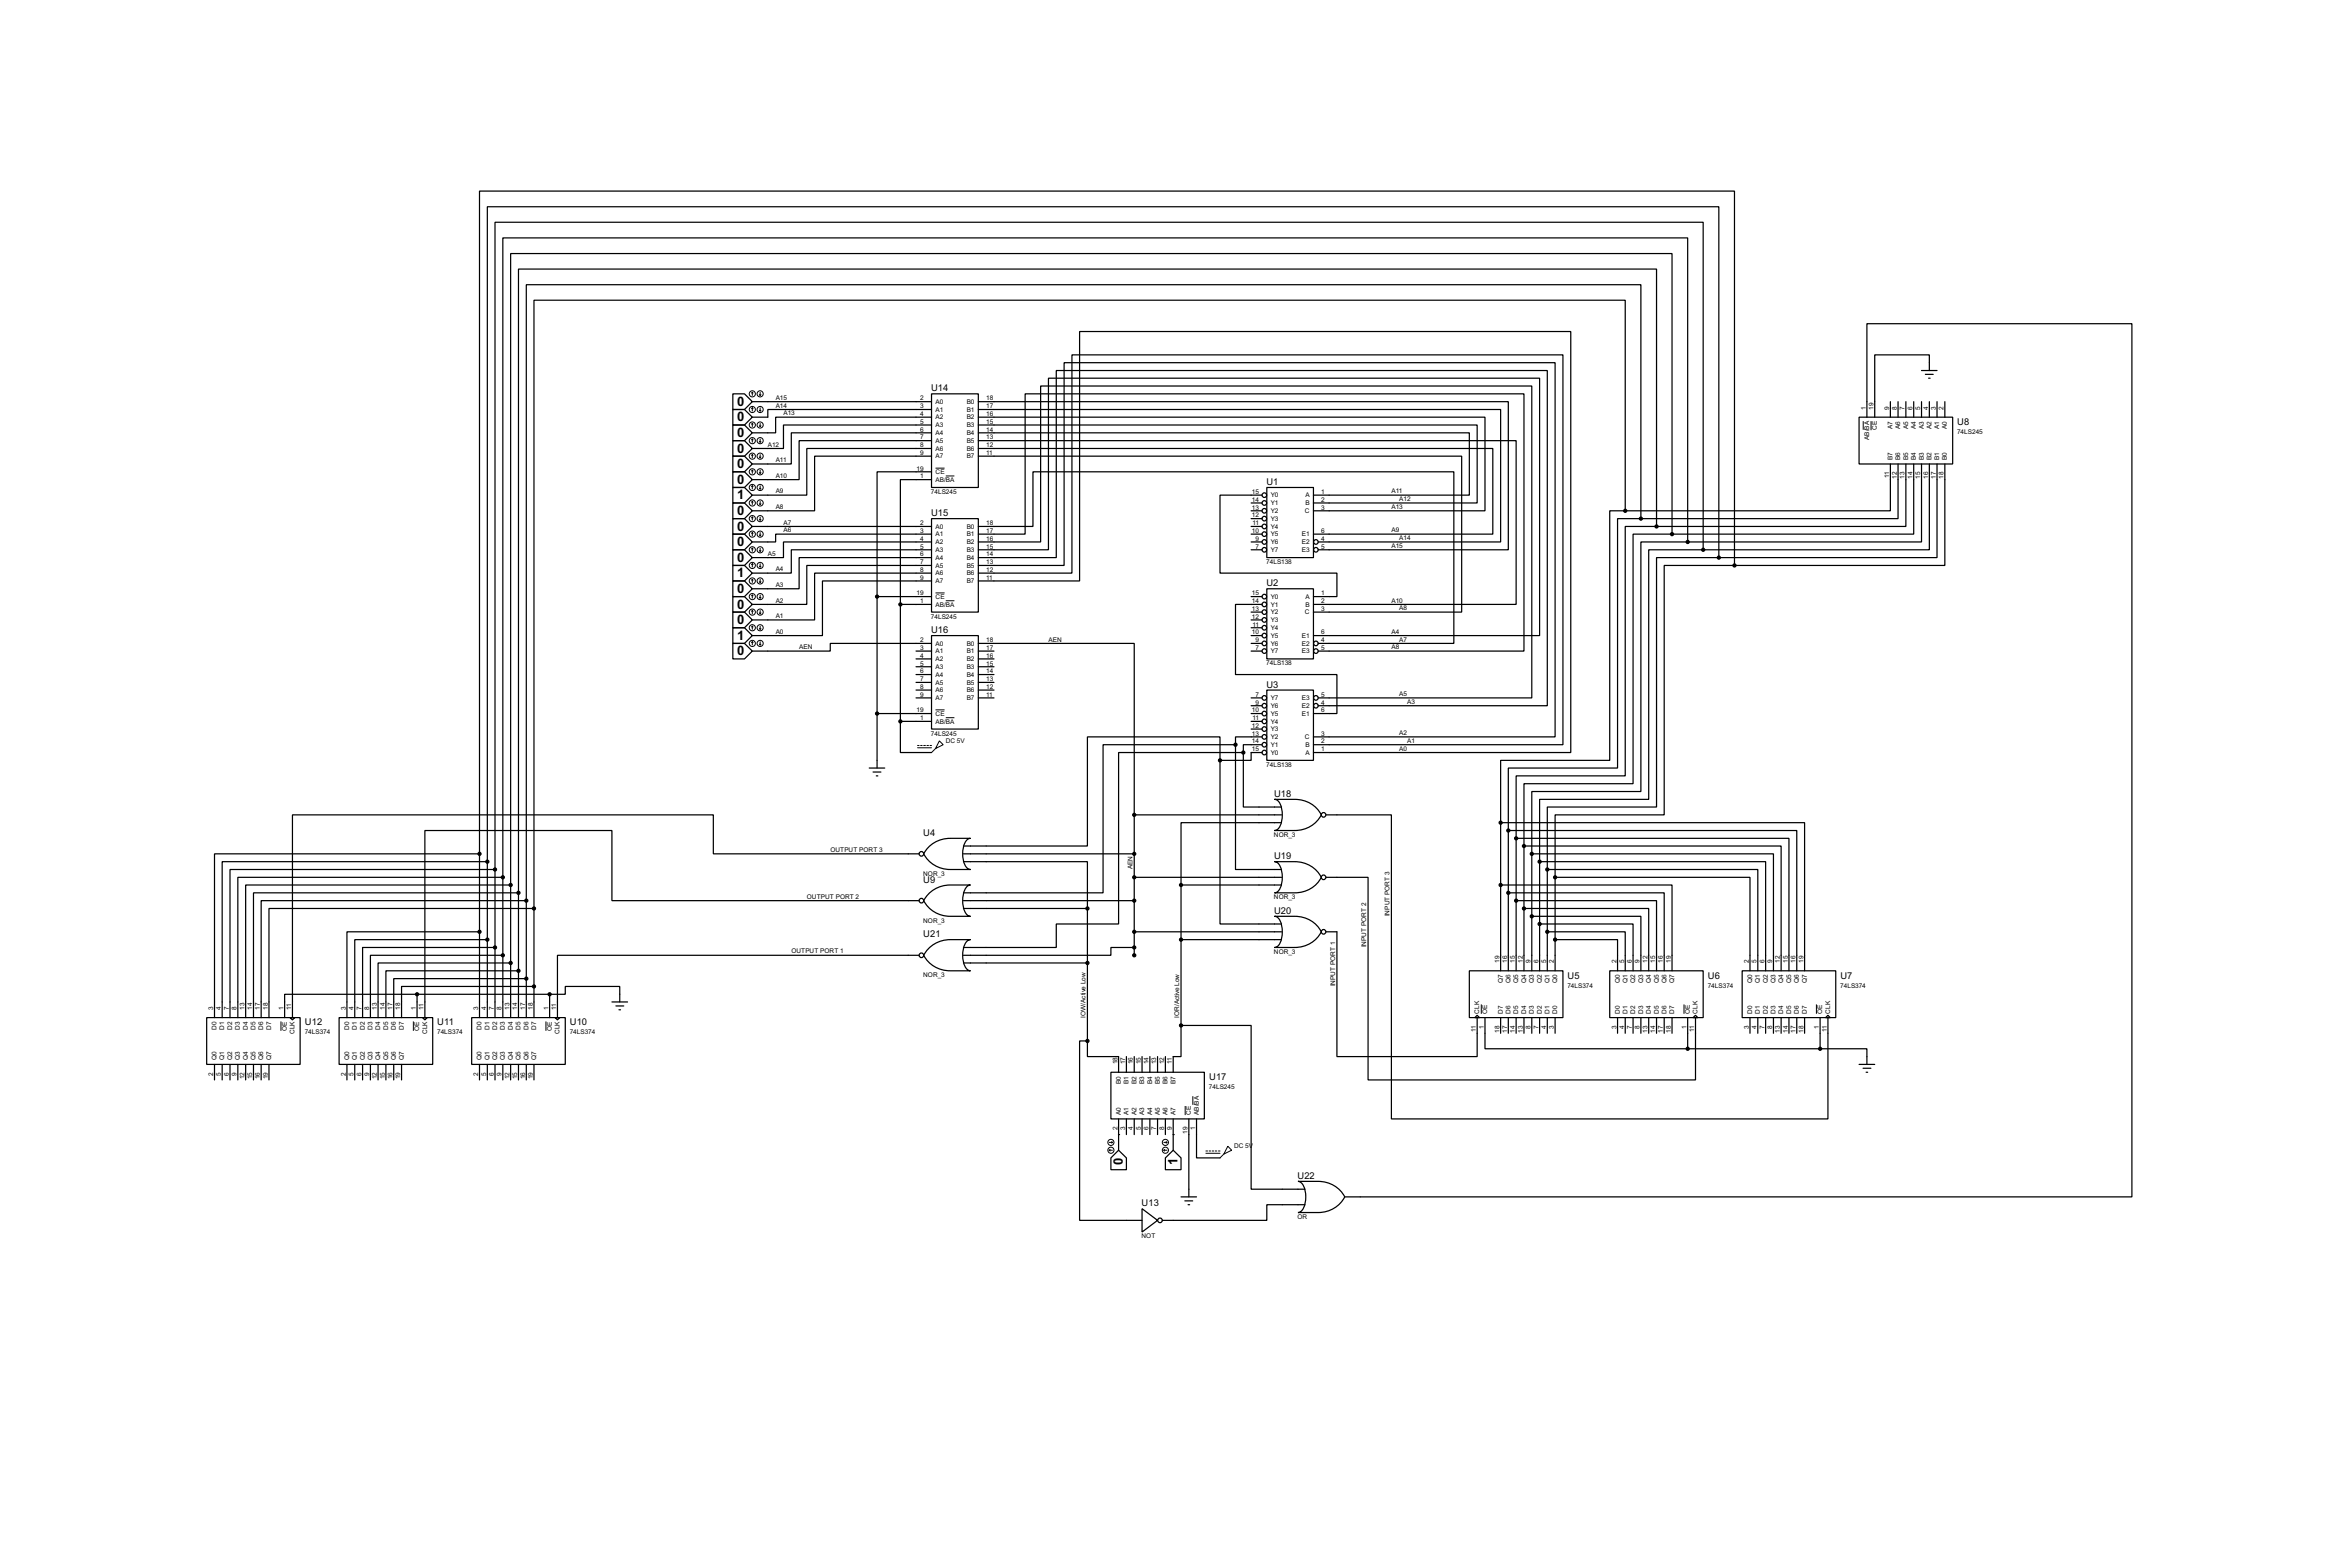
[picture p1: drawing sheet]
<svg xmlns="http://www.w3.org/2000/svg" width="764mm" height="510mm" viewBox="0 0 764 510" stroke-linecap="round" stroke-linejoin="round" font-family="sans-serif">
<defs><g id="words">
<g font-size="4.8">
<text x="240.3" y="137.3">0</text>
<text x="240.3" y="132.2">0</text>
<text x="240.3" y="142.4">0</text>
<text x="240.3" y="147.5">0</text>
<text x="240.3" y="152.5">0</text>
<text x="240.3" y="157.6">0</text>
<text x="240.3" y="167.8">0</text>
<text x="240.3" y="162.7">1</text>
<text x="240.3" y="172.9">0</text>
<text x="240.3" y="177.9">0</text>
<text x="240.3" y="183">0</text>
<text x="240.3" y="188">1</text>
<text x="240.3" y="193.2">0</text>
<text x="240.3" y="198.3">0</text>
<text x="240.3" y="203.3">0</text>
<text x="240.3" y="208.4">1</text>
<text x="240.3" y="213.5">0</text>
<text x="365.9" y="379.6" transform="rotate(-90 365.9 379.6)">0</text>
<text x="383.7" y="379.6" transform="rotate(-90 383.7 379.6)">1</text>
</g>
<g font-size="3.4">
<text x="303.4" y="127.5">U14</text>
<text x="637.8" y="138.5">U8</text>
<text x="412.7" y="158">U1</text>
<text x="303.4" y="168.2">U15</text>
<text x="412.7" y="191">U2</text>
<text x="303.4" y="206.3">U16</text>
<text x="412.7" y="224">U3</text>
<text x="415.2" y="259.6">U18</text>
<text x="300.9" y="272.3">U4</text>
<text x="415.2" y="279.9">U19</text>
<text x="300.9" y="287.5">U9</text>
<text x="415.2" y="297.7">U20</text>
<text x="300.9" y="305.3">U21</text>
<text x="510.8" y="318.8">U5</text>
<text x="556.6" y="318.8">U6</text>
<text x="599.7" y="318.8">U7</text>
<text x="99.4" y="334.1">U12</text>
<text x="142.5" y="334.1">U11</text>
<text x="185.7" y="334.1">U10</text>
<text x="394" y="351.9">U17</text>
<text x="422.8" y="384.1">U22</text>
<text x="372" y="393">U13</text>
</g>
<g font-size="2.4">
<text x="252.8" y="130.3">A15</text>
<text x="299.9" y="130.5">2</text>
<text x="304.9" y="131.6">A0</text>
<text x="315" y="131.6">B0</text>
<text x="321.4" y="130.5">18</text>
<text x="252.8" y="132.8">A14</text>
<text x="255.3" y="135.3">A13</text>
<text x="299.9" y="133">3</text>
<text x="299.9" y="135.5">4</text>
<text x="304.9" y="134.1">A1</text>
<text x="304.9" y="136.6">A2</text>
<text x="315" y="134.1">B1</text>
<text x="315" y="136.6">B2</text>
<text x="321.4" y="133">17</text>
<text x="321.4" y="135.5">16</text>
<text x="608" y="133.4" transform="rotate(-90 608 133.4)">1</text>
<text x="610.5" y="133.4" transform="rotate(-90 610.5 133.4)">19</text>
<text x="615.6" y="133.4" transform="rotate(-90 615.6 133.4)">9</text>
<text x="618.1" y="133.4" transform="rotate(-90 618.1 133.4)">8</text>
<text x="620.7" y="133.4" transform="rotate(-90 620.7 133.4)">7</text>
<text x="623.2" y="133.4" transform="rotate(-90 623.2 133.4)">6</text>
<text x="625.8" y="133.4" transform="rotate(-90 625.8 133.4)">5</text>
<text x="628.3" y="133.4" transform="rotate(-90 628.3 133.4)">4</text>
<text x="630.8" y="133.4" transform="rotate(-90 630.8 133.4)">3</text>
<text x="633.4" y="133.4" transform="rotate(-90 633.4 133.4)">2</text>
<text x="299.9" y="138.1">5</text>
<text x="299.9" y="140.6">6</text>
<text x="299.9" y="143.2">7</text>
<text x="304.9" y="139.1">A3</text>
<text x="304.9" y="141.7">A4</text>
<text x="315" y="139.1">B3</text>
<text x="315" y="141.7">B4</text>
<text x="321.4" y="138.1">15</text>
<text x="321.4" y="140.6">14</text>
<text x="321.4" y="143.2">13</text>
<text x="609.1" y="143.3" transform="rotate(-90 609.1 143.3)">AB/BA</text>
<text x="611.6" y="140.1" transform="rotate(-90 611.6 140.1)">CE</text>
<text x="616.7" y="139.7" transform="rotate(-90 616.7 139.7)">A7</text>
<text x="619.2" y="139.7" transform="rotate(-90 619.2 139.7)">A6</text>
<text x="621.8" y="139.7" transform="rotate(-90 621.8 139.7)">A5</text>
<text x="624.3" y="139.7" transform="rotate(-90 624.3 139.7)">A4</text>
<text x="626.9" y="139.7" transform="rotate(-90 626.9 139.7)">A3</text>
<text x="629.4" y="139.7" transform="rotate(-90 629.4 139.7)">A2</text>
<text x="631.9" y="139.7" transform="rotate(-90 631.9 139.7)">A1</text>
<text x="634.5" y="139.7" transform="rotate(-90 634.5 139.7)">A0</text>
<text x="637.8" y="141.5">74LS245</text>
<text x="250.2" y="145.5">A12</text>
<text x="299.9" y="145.7">8</text>
<text x="299.9" y="148.2">9</text>
<text x="304.9" y="144.3">A5</text>
<text x="304.9" y="146.8">A6</text>
<text x="304.9" y="149.3">A7</text>
<text x="315" y="144.3">B5</text>
<text x="315" y="146.8">B6</text>
<text x="315" y="149.3">B7</text>
<text x="321.4" y="145.7">12</text>
<text x="321.4" y="148.2">11</text>
<text x="616.7" y="149.9" transform="rotate(-90 616.7 149.9)">B7</text>
<text x="619.2" y="149.9" transform="rotate(-90 619.2 149.9)">B6</text>
<text x="621.8" y="149.9" transform="rotate(-90 621.8 149.9)">B5</text>
<text x="624.3" y="149.9" transform="rotate(-90 624.3 149.9)">B4</text>
<text x="626.9" y="149.9" transform="rotate(-90 626.9 149.9)">B3</text>
<text x="629.4" y="149.9" transform="rotate(-90 629.4 149.9)">B2</text>
<text x="631.9" y="149.9" transform="rotate(-90 631.9 149.9)">B1</text>
<text x="634.5" y="149.9" transform="rotate(-90 634.5 149.9)">B0</text>
<text x="252.8" y="150.6">A11</text>
<text x="252.8" y="155.7">A10</text>
<text x="298.7" y="153.3">19</text>
<text x="299.9" y="155.9">1</text>
<text x="304.9" y="154.4">CE</text>
<text x="615.6" y="155.9" transform="rotate(-90 615.6 155.9)">11</text>
<text x="618.1" y="156" transform="rotate(-90 618.1 156)">12</text>
<text x="620.7" y="156" transform="rotate(-90 620.7 156)">13</text>
<text x="625.8" y="156" transform="rotate(-90 625.8 156)">15</text>
<text x="628.3" y="156" transform="rotate(-90 628.3 156)">16</text>
<text x="630.8" y="156" transform="rotate(-90 630.8 156)">17</text>
<text x="633.4" y="156" transform="rotate(-90 633.4 156)">18</text>
<text x="252.8" y="160.7">A9</text>
<text x="303.4" y="160.9">74LS245</text>
<text x="304.9" y="157">AB/BA</text>
<text x="408" y="160.9">15</text>
<text x="430.6" y="160.9">1</text>
<text x="453.4" y="160.7">A11</text>
<text x="623.2" y="156" transform="rotate(-90 623.2 156)">14</text>
<text x="252.8" y="165.8">A8</text>
<text x="408" y="163.5">14</text>
<text x="408" y="166">13</text>
<text x="414.1" y="162">Y0</text>
<text x="414.1" y="164.6">Y1</text>
<text x="414.1" y="167.1">Y2</text>
<text x="425.2" y="167.1">C</text>
<text x="425.4" y="162">A</text>
<text x="425.4" y="164.6">B</text>
<text x="430.6" y="163.5">2</text>
<text x="430.6" y="166">3</text>
<text x="453.4" y="165.8">A13</text>
<text x="456" y="163.3">A12</text>
<text x="255.3" y="170.9">A7</text>
<text x="255.3" y="173.4">A6</text>
<text x="299.9" y="171.1">2</text>
<text x="299.9" y="173.6">3</text>
<text x="304.9" y="172.2">A0</text>
<text x="315" y="172.2">B0</text>
<text x="321.4" y="171.1">18</text>
<text x="321.4" y="173.6">17</text>
<text x="408" y="168.6">12</text>
<text x="408" y="173.6">10</text>
<text x="408.1" y="171.1">11</text>
<text x="414.1" y="169.7">Y3</text>
<text x="414.1" y="172.2">Y4</text>
<text x="430.6" y="173.6">6</text>
<text x="453.4" y="173.4">A9</text>
<text x="299.9" y="176.2">4</text>
<text x="299.9" y="178.7">5</text>
<text x="304.9" y="174.7">A1</text>
<text x="304.9" y="177.3">A2</text>
<text x="304.9" y="179.8">A3</text>
<text x="315" y="174.7">B1</text>
<text x="315" y="177.3">B2</text>
<text x="315" y="179.8">B3</text>
<text x="321.4" y="176.2">16</text>
<text x="321.4" y="178.7">15</text>
<text x="409.1" y="176.2">9</text>
<text x="409.1" y="178.7">7</text>
<text x="414.1" y="174.7">Y5</text>
<text x="414.1" y="177.3">Y6</text>
<text x="414.1" y="179.8">Y7</text>
<text x="424.2" y="174.7">E1</text>
<text x="424.2" y="177.3">E2</text>
<text x="424.2" y="179.8">E3</text>
<text x="430.6" y="176.2">4</text>
<text x="430.6" y="178.7">5</text>
<text x="453.4" y="178.5">A15</text>
<text x="456" y="176">A14</text>
<text x="250.2" y="181.1">A5</text>
<text x="299.9" y="181.3">6</text>
<text x="299.9" y="183.8">7</text>
<text x="304.9" y="182.4">A4</text>
<text x="304.9" y="184.9">A5</text>
<text x="315" y="182.4">B4</text>
<text x="315" y="184.9">B5</text>
<text x="321.4" y="181.3">14</text>
<text x="321.4" y="183.8">13</text>
<text x="412.6" y="183.8">74LS138</text>
<text x="252.8" y="186.1">A4</text>
<text x="252.8" y="191.2">A3</text>
<text x="299.9" y="186.3">8</text>
<text x="299.9" y="188.9">9</text>
<text x="304.9" y="187.4">A6</text>
<text x="304.9" y="190">A7</text>
<text x="315" y="187.4">B6</text>
<text x="315" y="190">B7</text>
<text x="321.4" y="186.3">12</text>
<text x="321.4" y="188.9">11</text>
<text x="252.8" y="196.3">A2</text>
<text x="298.7" y="194">19</text>
<text x="299.9" y="196.5">1</text>
<text x="304.9" y="195.1">CE</text>
<text x="304.9" y="197.6">AB/BA</text>
<text x="408" y="194">15</text>
<text x="408" y="196.5">14</text>
<text x="414.1" y="195.1">Y0</text>
<text x="414.1" y="197.6">Y1</text>
<text x="425.4" y="195.1">A</text>
<text x="425.4" y="197.6">B</text>
<text x="430.6" y="194">1</text>
<text x="430.6" y="196.5">2</text>
<text x="453.4" y="196.3">A10</text>
<text x="252.8" y="201.4">A1</text>
<text x="303.4" y="201.5">74LS245</text>
<text x="408" y="199">13</text>
<text x="408" y="201.6">12</text>
<text x="414.1" y="200.1">Y2</text>
<text x="414.1" y="202.7">Y3</text>
<text x="425.2" y="200.1">C</text>
<text x="430.6" y="199">3</text>
<text x="456" y="198.8">A8</text>
<text x="252.8" y="206.5">A0</text>
<text x="299.9" y="209.2">2</text>
<text x="321.4" y="209.2">18</text>
<text x="341.7" y="209">AEN</text>
<text x="408" y="206.7">10</text>
<text x="408.1" y="204.1">11</text>
<text x="409.1" y="209.2">9</text>
<text x="414.1" y="205.2">Y4</text>
<text x="414.1" y="207.8">Y5</text>
<text x="424.2" y="207.8">E1</text>
<text x="430.6" y="206.7">6</text>
<text x="430.6" y="209.2">4</text>
<text x="453.4" y="206.5">A4</text>
<text x="456" y="209">A7</text>
<text x="260.4" y="211.5">AEN</text>
<text x="299.9" y="211.7">3</text>
<text x="299.9" y="214.3">4</text>
<text x="304.9" y="210.3">A0</text>
<text x="304.9" y="212.8">A1</text>
<text x="304.9" y="215.4">A2</text>
<text x="315" y="210.3">B0</text>
<text x="315" y="212.8">B1</text>
<text x="315" y="215.4">B2</text>
<text x="321.4" y="211.7">17</text>
<text x="321.4" y="214.3">16</text>
<text x="409.1" y="211.7">7</text>
<text x="414.1" y="210.3">Y6</text>
<text x="414.1" y="212.8">Y7</text>
<text x="424.2" y="210.3">E2</text>
<text x="424.2" y="212.8">E3</text>
<text x="430.6" y="211.7">5</text>
<text x="453.4" y="211.5">A8</text>
<text x="299.9" y="216.8">5</text>
<text x="299.9" y="219.4">6</text>
<text x="299.9" y="221.9">7</text>
<text x="304.9" y="217.9">A3</text>
<text x="304.9" y="220.5">A4</text>
<text x="315" y="217.9">B3</text>
<text x="315" y="220.5">B4</text>
<text x="321.4" y="216.8">15</text>
<text x="321.4" y="219.4">14</text>
<text x="321.4" y="221.9">13</text>
<text x="412.6" y="216.8">74LS138</text>
<text x="299.9" y="224.4">8</text>
<text x="299.9" y="227">9</text>
<text x="304.9" y="223">A5</text>
<text x="304.9" y="225.5">A6</text>
<text x="315" y="223">B5</text>
<text x="315" y="225.5">B6</text>
<text x="321.4" y="224.4">12</text>
<text x="321.4" y="227">11</text>
<text x="409.1" y="227">7</text>
<text x="430.6" y="227">5</text>
<text x="456" y="226.8">A5</text>
<text x="298.7" y="232.1">19</text>
<text x="304.9" y="228.1">A7</text>
<text x="304.9" y="233.2">CE</text>
<text x="315" y="228.1">B7</text>
<text x="408" y="232.1">10</text>
<text x="409.1" y="229.5">9</text>
<text x="414.1" y="233.2">Y5</text>
<text x="414.1" y="230.6">Y6</text>
<text x="414.1" y="228.1">Y7</text>
<text x="424.2" y="233.2">E1</text>
<text x="424.2" y="230.6">E2</text>
<text x="424.2" y="228.1">E3</text>
<text x="430.6" y="232.1">6</text>
<text x="430.6" y="229.5">4</text>
<text x="458.5" y="229.3">A3</text>
<text x="299.9" y="234.6">1</text>
<text x="303.4" y="239.6">74LS245</text>
<text x="304.9" y="235.7">AB/BA</text>
<text x="408" y="239.7">13</text>
<text x="408" y="237.1">12</text>
<text x="408.1" y="234.6">11</text>
<text x="414.1" y="238.2">Y3</text>
<text x="414.1" y="235.7">Y4</text>
<text x="430.6" y="239.7">3</text>
<text x="456" y="239.5">A2</text>
<text x="308.2" y="242.1">DC 5V</text>
<text x="408" y="244.8">15</text>
<text x="408" y="242.2">14</text>
<text x="414.1" y="245.9">Y0</text>
<text x="414.1" y="243.3">Y1</text>
<text x="414.1" y="240.8">Y2</text>
<text x="425.2" y="240.8">C</text>
<text x="425.4" y="245.9">A</text>
<text x="425.4" y="243.3">B</text>
<text x="430.6" y="244.8">1</text>
<text x="430.6" y="242.2">2</text>
<text x="456" y="244.6">A0</text>
<text x="458.5" y="242">A1</text>
<text x="412.6" y="249.8">74LS138</text>
<text x="415.1" y="272.7">NOR_3</text>
<text x="270.6" y="277.6">OUTPUT PORT 3</text>
<text x="300.8" y="285.4">NOR_3</text>
<text x="369" y="283.2" transform="rotate(-90 369 283.2)">AEN</text>
<text x="262.9" y="292.8">OUTPUT PORT 2</text>
<text x="415.1" y="293">NOR_3</text>
<text x="452.8" y="298.5" transform="rotate(-90 452.8 298.5)">INPUT PORT 3</text>
<text x="300.8" y="300.6">NOR_3</text>
<text x="257.9" y="310.6">OUTPUT PORT 1</text>
<text x="415.1" y="310.8">NOR_3</text>
<text x="445.2" y="308.6" transform="rotate(-90 445.2 308.6)">INPUT PORT 2</text>
<text x="488.6" y="313.7" transform="rotate(-90 488.6 313.7)">19</text>
<text x="491.1" y="313.7" transform="rotate(-90 491.1 313.7)">16</text>
<text x="493.7" y="313.7" transform="rotate(-90 493.7 313.7)">15</text>
<text x="496.2" y="313.7" transform="rotate(-90 496.2 313.7)">12</text>
<text x="498.8" y="313.7" transform="rotate(-90 498.8 313.7)">9</text>
<text x="501.3" y="313.7" transform="rotate(-90 501.3 313.7)">6</text>
<text x="503.8" y="313.7" transform="rotate(-90 503.8 313.7)">5</text>
<text x="506.4" y="313.7" transform="rotate(-90 506.4 313.7)">2</text>
<text x="526.7" y="313.7" transform="rotate(-90 526.7 313.7)">2</text>
<text x="529.2" y="313.7" transform="rotate(-90 529.2 313.7)">5</text>
<text x="531.8" y="313.7" transform="rotate(-90 531.8 313.7)">6</text>
<text x="534.3" y="313.7" transform="rotate(-90 534.3 313.7)">9</text>
<text x="536.9" y="313.7" transform="rotate(-90 536.9 313.7)">12</text>
<text x="539.4" y="313.7" transform="rotate(-90 539.4 313.7)">15</text>
<text x="541.9" y="313.7" transform="rotate(-90 541.9 313.7)">16</text>
<text x="544.5" y="313.7" transform="rotate(-90 544.5 313.7)">19</text>
<text x="569.9" y="313.7" transform="rotate(-90 569.9 313.7)">2</text>
<text x="572.4" y="313.7" transform="rotate(-90 572.4 313.7)">5</text>
<text x="575" y="313.7" transform="rotate(-90 575 313.7)">6</text>
<text x="577.5" y="313.7" transform="rotate(-90 577.5 313.7)">9</text>
<text x="580" y="313.7" transform="rotate(-90 580 313.7)">12</text>
<text x="582.6" y="313.7" transform="rotate(-90 582.6 313.7)">15</text>
<text x="585.1" y="313.7" transform="rotate(-90 585.1 313.7)">16</text>
<text x="587.7" y="313.7" transform="rotate(-90 587.7 313.7)">19</text>
<text x="300.8" y="318.4">NOR_3</text>
<text x="435.1" y="321.3" transform="rotate(-90 435.1 321.3)">INPUT PORT 1</text>
<text x="489.7" y="320.3" transform="rotate(-90 489.7 320.3)">Q7</text>
<text x="492.2" y="320.3" transform="rotate(-90 492.2 320.3)">Q6</text>
<text x="494.8" y="320.3" transform="rotate(-90 494.8 320.3)">Q5</text>
<text x="497.3" y="320.3" transform="rotate(-90 497.3 320.3)">Q4</text>
<text x="499.9" y="320.3" transform="rotate(-90 499.9 320.3)">Q3</text>
<text x="502.4" y="320.3" transform="rotate(-90 502.4 320.3)">Q2</text>
<text x="504.9" y="320.3" transform="rotate(-90 504.9 320.3)">Q1</text>
<text x="507.5" y="320.3" transform="rotate(-90 507.5 320.3)">Q0</text>
<text x="510.8" y="321.8">74LS374</text>
<text x="527.8" y="320.3" transform="rotate(-90 527.8 320.3)">Q0</text>
<text x="530.3" y="320.3" transform="rotate(-90 530.3 320.3)">Q1</text>
<text x="532.9" y="320.3" transform="rotate(-90 532.9 320.3)">Q2</text>
<text x="535.4" y="320.3" transform="rotate(-90 535.4 320.3)">Q3</text>
<text x="538" y="320.3" transform="rotate(-90 538 320.3)">Q4</text>
<text x="540.5" y="320.3" transform="rotate(-90 540.5 320.3)">Q5</text>
<text x="543" y="320.3" transform="rotate(-90 543 320.3)">Q6</text>
<text x="545.6" y="320.3" transform="rotate(-90 545.6 320.3)">Q7</text>
<text x="556.5" y="321.8">74LS374</text>
<text x="571" y="320.3" transform="rotate(-90 571 320.3)">Q0</text>
<text x="573.5" y="320.3" transform="rotate(-90 573.5 320.3)">Q1</text>
<text x="576.1" y="320.3" transform="rotate(-90 576.1 320.3)">Q2</text>
<text x="578.6" y="320.3" transform="rotate(-90 578.6 320.3)">Q3</text>
<text x="581.1" y="320.3" transform="rotate(-90 581.1 320.3)">Q4</text>
<text x="583.7" y="320.3" transform="rotate(-90 583.7 320.3)">Q5</text>
<text x="586.2" y="320.3" transform="rotate(-90 586.2 320.3)">Q6</text>
<text x="588.8" y="320.3" transform="rotate(-90 588.8 320.3)">Q7</text>
<text x="599.7" y="321.8">74LS374</text>
<text x="69.5" y="329" transform="rotate(-90 69.5 329)">3</text>
<text x="72" y="329" transform="rotate(-90 72 329)">4</text>
<text x="74.5" y="328.9" transform="rotate(-90 74.5 328.9)">7</text>
<text x="77.1" y="329" transform="rotate(-90 77.1 329)">8</text>
<text x="79.7" y="329" transform="rotate(-90 79.7 329)">13</text>
<text x="82.2" y="329" transform="rotate(-90 82.2 329)">14</text>
<text x="84.7" y="329" transform="rotate(-90 84.7 329)">17</text>
<text x="87.2" y="328.9" transform="rotate(-90 87.2 328.9)">18</text>
<text x="92.4" y="329" transform="rotate(-90 92.4 329)">1</text>
<text x="94.9" y="329" transform="rotate(-90 94.9 329)">11</text>
<text x="112.6" y="328.9" transform="rotate(-90 112.6 328.9)">3</text>
<text x="115.2" y="329" transform="rotate(-90 115.2 329)">4</text>
<text x="117.8" y="329" transform="rotate(-90 117.8 329)">7</text>
<text x="120.3" y="328.9" transform="rotate(-90 120.3 328.9)">8</text>
<text x="122.8" y="329" transform="rotate(-90 122.8 329)">13</text>
<text x="125.3" y="328.9" transform="rotate(-90 125.3 328.9)">14</text>
<text x="127.9" y="329" transform="rotate(-90 127.9 329)">17</text>
<text x="130.5" y="329" transform="rotate(-90 130.5 329)">18</text>
<text x="135.5" y="329" transform="rotate(-90 135.5 329)">1</text>
<text x="138" y="328.9" transform="rotate(-90 138 328.9)">11</text>
<text x="155.9" y="329" transform="rotate(-90 155.9 329)">3</text>
<text x="158.4" y="328.9" transform="rotate(-90 158.4 328.9)">4</text>
<text x="160.9" y="329" transform="rotate(-90 160.9 329)">7</text>
<text x="163.5" y="328.9" transform="rotate(-90 163.5 328.9)">8</text>
<text x="166" y="329" transform="rotate(-90 166 329)">13</text>
<text x="168.6" y="329" transform="rotate(-90 168.6 329)">14</text>
<text x="171.1" y="328.9" transform="rotate(-90 171.1 328.9)">17</text>
<text x="173.6" y="329" transform="rotate(-90 173.6 329)">18</text>
<text x="178.7" y="329" transform="rotate(-90 178.7 329)">1</text>
<text x="181.3" y="329" transform="rotate(-90 181.3 329)">11</text>
<text x="70.6" y="335.4" transform="rotate(-90 70.6 335.4)">D0</text>
<text x="73.1" y="335.4" transform="rotate(-90 73.1 335.4)">D1</text>
<text x="75.7" y="335.4" transform="rotate(-90 75.7 335.4)">D2</text>
<text x="78.2" y="335.4" transform="rotate(-90 78.2 335.4)">D3</text>
<text x="80.8" y="335.4" transform="rotate(-90 80.8 335.4)">D4</text>
<text x="83.3" y="335.4" transform="rotate(-90 83.3 335.4)">D5</text>
<text x="85.8" y="335.4" transform="rotate(-90 85.8 335.4)">D6</text>
<text x="88.4" y="335.4" transform="rotate(-90 88.4 335.4)">D7</text>
<text x="93.5" y="335.8" transform="rotate(-90 93.5 335.8)">OE</text>
<text x="113.8" y="335.4" transform="rotate(-90 113.8 335.4)">D0</text>
<text x="116.3" y="335.4" transform="rotate(-90 116.3 335.4)">D1</text>
<text x="118.9" y="335.4" transform="rotate(-90 118.9 335.4)">D2</text>
<text x="121.4" y="335.4" transform="rotate(-90 121.4 335.4)">D3</text>
<text x="123.9" y="335.4" transform="rotate(-90 123.9 335.4)">D4</text>
<text x="126.5" y="335.4" transform="rotate(-90 126.5 335.4)">D5</text>
<text x="129" y="335.4" transform="rotate(-90 129 335.4)">D6</text>
<text x="131.6" y="335.4" transform="rotate(-90 131.6 335.4)">D7</text>
<text x="136.6" y="335.8" transform="rotate(-90 136.6 335.8)">OE</text>
<text x="157" y="335.4" transform="rotate(-90 157 335.4)">D0</text>
<text x="159.5" y="335.4" transform="rotate(-90 159.5 335.4)">D1</text>
<text x="162" y="335.4" transform="rotate(-90 162 335.4)">D2</text>
<text x="164.6" y="335.4" transform="rotate(-90 164.6 335.4)">D3</text>
<text x="167.1" y="335.4" transform="rotate(-90 167.1 335.4)">D4</text>
<text x="169.7" y="335.4" transform="rotate(-90 169.7 335.4)">D5</text>
<text x="172.2" y="335.4" transform="rotate(-90 172.2 335.4)">D6</text>
<text x="174.7" y="335.4" transform="rotate(-90 174.7 335.4)">D7</text>
<text x="179.8" y="335.8" transform="rotate(-90 179.8 335.8)">OE</text>
<text x="353.8" y="331.5" transform="rotate(-90 353.8 331.5)">IOW/Active Low</text>
<text x="384.3" y="331.5" transform="rotate(-90 384.3 331.5)">IOR/Active Low</text>
<text x="482.1" y="330.2" transform="rotate(-90 482.1 330.2)">CLK</text>
<text x="483.5" y="335.2" transform="rotate(-90 483.5 335.2)">1</text>
<text x="484.6" y="330.2" transform="rotate(-90 484.6 330.2)">OE</text>
<text x="489.7" y="330.2" transform="rotate(-90 489.7 330.2)">D7</text>
<text x="492.2" y="330.2" transform="rotate(-90 492.2 330.2)">D6</text>
<text x="494.8" y="330.2" transform="rotate(-90 494.8 330.2)">D5</text>
<text x="497.3" y="330.2" transform="rotate(-90 497.3 330.2)">D4</text>
<text x="498.8" y="335.2" transform="rotate(-90 498.8 335.2)">8</text>
<text x="499.9" y="330.2" transform="rotate(-90 499.9 330.2)">D3</text>
<text x="501.3" y="335.2" transform="rotate(-90 501.3 335.2)">7</text>
<text x="502.4" y="330.2" transform="rotate(-90 502.4 330.2)">D2</text>
<text x="503.8" y="335.2" transform="rotate(-90 503.8 335.2)">4</text>
<text x="504.9" y="330.2" transform="rotate(-90 504.9 330.2)">D1</text>
<text x="506.4" y="335.2" transform="rotate(-90 506.4 335.2)">3</text>
<text x="507.5" y="330.2" transform="rotate(-90 507.5 330.2)">D0</text>
<text x="526.7" y="335.2" transform="rotate(-90 526.7 335.2)">3</text>
<text x="527.8" y="330.2" transform="rotate(-90 527.8 330.2)">D0</text>
<text x="529.2" y="335.2" transform="rotate(-90 529.2 335.2)">4</text>
<text x="530.3" y="330.2" transform="rotate(-90 530.3 330.2)">D1</text>
<text x="531.8" y="335.2" transform="rotate(-90 531.8 335.2)">7</text>
<text x="532.9" y="330.2" transform="rotate(-90 532.9 330.2)">D2</text>
<text x="534.3" y="335.2" transform="rotate(-90 534.3 335.2)">8</text>
<text x="535.4" y="330.2" transform="rotate(-90 535.4 330.2)">D3</text>
<text x="538" y="330.2" transform="rotate(-90 538 330.2)">D4</text>
<text x="540.5" y="330.2" transform="rotate(-90 540.5 330.2)">D5</text>
<text x="543" y="330.2" transform="rotate(-90 543 330.2)">D6</text>
<text x="545.6" y="330.2" transform="rotate(-90 545.6 330.2)">D7</text>
<text x="549.6" y="335.2" transform="rotate(-90 549.6 335.2)">1</text>
<text x="550.7" y="330.2" transform="rotate(-90 550.7 330.2)">OE</text>
<text x="553.2" y="330.2" transform="rotate(-90 553.2 330.2)">CLK</text>
<text x="569.9" y="335.2" transform="rotate(-90 569.9 335.2)">3</text>
<text x="571" y="330.2" transform="rotate(-90 571 330.2)">D0</text>
<text x="572.4" y="335.2" transform="rotate(-90 572.4 335.2)">4</text>
<text x="573.5" y="330.2" transform="rotate(-90 573.5 330.2)">D1</text>
<text x="575" y="335.2" transform="rotate(-90 575 335.2)">7</text>
<text x="576.1" y="330.2" transform="rotate(-90 576.1 330.2)">D2</text>
<text x="577.5" y="335.2" transform="rotate(-90 577.5 335.2)">8</text>
<text x="578.6" y="330.2" transform="rotate(-90 578.6 330.2)">D3</text>
<text x="581.1" y="330.2" transform="rotate(-90 581.1 330.2)">D4</text>
<text x="583.7" y="330.2" transform="rotate(-90 583.7 330.2)">D5</text>
<text x="586.2" y="330.2" transform="rotate(-90 586.2 330.2)">D6</text>
<text x="588.8" y="330.2" transform="rotate(-90 588.8 330.2)">D7</text>
<text x="592.7" y="335.2" transform="rotate(-90 592.7 335.2)">1</text>
<text x="593.8" y="330.2" transform="rotate(-90 593.8 330.2)">OE</text>
<text x="596.4" y="330.2" transform="rotate(-90 596.4 330.2)">CLK</text>
<text x="96" y="336.9" transform="rotate(-90 96 336.9)">CLK</text>
<text x="99.3" y="337">74LS374</text>
<text x="139.2" y="336.9" transform="rotate(-90 139.2 336.9)">CLK</text>
<text x="142.5" y="337">74LS374</text>
<text x="182.4" y="336.9" transform="rotate(-90 182.4 336.9)">CLK</text>
<text x="185.7" y="337">74LS374</text>
<text x="481" y="336.2" transform="rotate(-90 481 336.2)">11</text>
<text x="488.6" y="336.4" transform="rotate(-90 488.6 336.4)">18</text>
<text x="491.1" y="336.3" transform="rotate(-90 491.1 336.3)">17</text>
<text x="493.7" y="336.4" transform="rotate(-90 493.7 336.4)">14</text>
<text x="496.2" y="336.4" transform="rotate(-90 496.2 336.4)">13</text>
<text x="536.9" y="336.4" transform="rotate(-90 536.9 336.4)">13</text>
<text x="539.4" y="336.4" transform="rotate(-90 539.4 336.4)">14</text>
<text x="541.9" y="336.3" transform="rotate(-90 541.9 336.3)">17</text>
<text x="544.5" y="336.4" transform="rotate(-90 544.5 336.4)">18</text>
<text x="552.1" y="336.2" transform="rotate(-90 552.1 336.2)">11</text>
<text x="580" y="336.3" transform="rotate(-90 580 336.3)">13</text>
<text x="582.6" y="336.4" transform="rotate(-90 582.6 336.4)">14</text>
<text x="585.1" y="336.4" transform="rotate(-90 585.1 336.4)">17</text>
<text x="587.7" y="336.3" transform="rotate(-90 587.7 336.3)">18</text>
<text x="595.3" y="336.2" transform="rotate(-90 595.3 336.2)">11</text>
<text x="70.6" y="345.4" transform="rotate(-90 70.6 345.4)">Q0</text>
<text x="73.1" y="345.4" transform="rotate(-90 73.1 345.4)">Q1</text>
<text x="75.7" y="345.4" transform="rotate(-90 75.7 345.4)">Q2</text>
<text x="78.2" y="345.4" transform="rotate(-90 78.2 345.4)">Q3</text>
<text x="80.8" y="345.4" transform="rotate(-90 80.8 345.4)">Q4</text>
<text x="83.3" y="345.4" transform="rotate(-90 83.3 345.4)">Q5</text>
<text x="85.8" y="345.4" transform="rotate(-90 85.8 345.4)">Q6</text>
<text x="88.4" y="345.4" transform="rotate(-90 88.4 345.4)">Q7</text>
<text x="113.8" y="345.4" transform="rotate(-90 113.8 345.4)">Q0</text>
<text x="116.3" y="345.4" transform="rotate(-90 116.3 345.4)">Q1</text>
<text x="118.9" y="345.4" transform="rotate(-90 118.9 345.4)">Q2</text>
<text x="121.4" y="345.4" transform="rotate(-90 121.4 345.4)">Q3</text>
<text x="123.9" y="345.4" transform="rotate(-90 123.9 345.4)">Q4</text>
<text x="126.5" y="345.4" transform="rotate(-90 126.5 345.4)">Q5</text>
<text x="129" y="345.4" transform="rotate(-90 129 345.4)">Q6</text>
<text x="131.6" y="345.4" transform="rotate(-90 131.6 345.4)">Q7</text>
<text x="157" y="345.4" transform="rotate(-90 157 345.4)">Q0</text>
<text x="159.5" y="345.4" transform="rotate(-90 159.5 345.4)">Q1</text>
<text x="162" y="345.4" transform="rotate(-90 162 345.4)">Q2</text>
<text x="164.6" y="345.4" transform="rotate(-90 164.6 345.4)">Q3</text>
<text x="167.1" y="345.4" transform="rotate(-90 167.1 345.4)">Q4</text>
<text x="169.7" y="345.4" transform="rotate(-90 169.7 345.4)">Q5</text>
<text x="172.2" y="345.4" transform="rotate(-90 172.2 345.4)">Q6</text>
<text x="174.7" y="345.4" transform="rotate(-90 174.7 345.4)">Q7</text>
<text x="364.1" y="346.8" transform="rotate(-90 364.1 346.8)">18</text>
<text x="366.7" y="346.8" transform="rotate(-90 366.7 346.8)">17</text>
<text x="369.2" y="346.8" transform="rotate(-90 369.2 346.8)">16</text>
<text x="371.8" y="346.8" transform="rotate(-90 371.8 346.8)">15</text>
<text x="374.3" y="346.8" transform="rotate(-90 374.3 346.8)">14</text>
<text x="376.8" y="346.8" transform="rotate(-90 376.8 346.8)">13</text>
<text x="379.4" y="346.8" transform="rotate(-90 379.4 346.8)">12</text>
<text x="381.9" y="346.7" transform="rotate(-90 381.9 346.7)">11</text>
<text x="69.5" y="350.5" transform="rotate(-90 69.5 350.5)">2</text>
<text x="72" y="350.5" transform="rotate(-90 72 350.5)">5</text>
<text x="74.5" y="350.5" transform="rotate(-90 74.5 350.5)">6</text>
<text x="77.1" y="350.4" transform="rotate(-90 77.1 350.4)">9</text>
<text x="79.7" y="351.6" transform="rotate(-90 79.7 351.6)">12</text>
<text x="82.2" y="351.6" transform="rotate(-90 82.2 351.6)">15</text>
<text x="84.7" y="351.6" transform="rotate(-90 84.7 351.6)">16</text>
<text x="87.2" y="351.6" transform="rotate(-90 87.2 351.6)">19</text>
<text x="112.6" y="350.5" transform="rotate(-90 112.6 350.5)">2</text>
<text x="115.2" y="350.5" transform="rotate(-90 115.2 350.5)">5</text>
<text x="117.8" y="350.5" transform="rotate(-90 117.8 350.5)">6</text>
<text x="120.3" y="350.5" transform="rotate(-90 120.3 350.5)">9</text>
<text x="122.8" y="351.6" transform="rotate(-90 122.8 351.6)">12</text>
<text x="125.3" y="351.6" transform="rotate(-90 125.3 351.6)">15</text>
<text x="127.9" y="351.6" transform="rotate(-90 127.9 351.6)">16</text>
<text x="130.5" y="351.6" transform="rotate(-90 130.5 351.6)">19</text>
<text x="155.9" y="350.5" transform="rotate(-90 155.9 350.5)">2</text>
<text x="158.4" y="350.5" transform="rotate(-90 158.4 350.5)">5</text>
<text x="160.9" y="350.5" transform="rotate(-90 160.9 350.5)">6</text>
<text x="163.4" y="350.5" transform="rotate(-90 163.4 350.5)">9</text>
<text x="166" y="351.6" transform="rotate(-90 166 351.6)">12</text>
<text x="168.6" y="351.6" transform="rotate(-90 168.6 351.6)">15</text>
<text x="171.1" y="351.6" transform="rotate(-90 171.1 351.6)">16</text>
<text x="173.6" y="351.6" transform="rotate(-90 173.6 351.6)">19</text>
<text x="365.2" y="353.1" transform="rotate(-90 365.2 353.1)">B0</text>
<text x="367.8" y="353.1" transform="rotate(-90 367.8 353.1)">B1</text>
<text x="370.3" y="353.1" transform="rotate(-90 370.3 353.1)">B2</text>
<text x="372.9" y="353.1" transform="rotate(-90 372.9 353.1)">B3</text>
<text x="375.4" y="353.1" transform="rotate(-90 375.4 353.1)">B4</text>
<text x="377.9" y="353.1" transform="rotate(-90 377.9 353.1)">B5</text>
<text x="380.5" y="353.1" transform="rotate(-90 380.5 353.1)">B6</text>
<text x="383" y="353.1" transform="rotate(-90 383 353.1)">B7</text>
<text x="394" y="354.8">74LS245</text>
<text x="365.2" y="363.2" transform="rotate(-90 365.2 363.2)">A0</text>
<text x="367.7" y="363.2" transform="rotate(-90 367.7 363.2)">A1</text>
<text x="370.3" y="363.2" transform="rotate(-90 370.3 363.2)">A2</text>
<text x="372.9" y="363.2" transform="rotate(-90 372.9 363.2)">A3</text>
<text x="375.4" y="363.2" transform="rotate(-90 375.4 363.2)">A4</text>
<text x="377.9" y="363.2" transform="rotate(-90 377.9 363.2)">A5</text>
<text x="380.4" y="363.2" transform="rotate(-90 380.4 363.2)">A6</text>
<text x="383" y="363.2" transform="rotate(-90 383 363.2)">A7</text>
<text x="388.1" y="363.2" transform="rotate(-90 388.1 363.2)">CE</text>
<text x="390.6" y="363.2" transform="rotate(-90 390.6 363.2)">AB/BA</text>
<text x="364.1" y="368.2" transform="rotate(-90 364.1 368.2)">2</text>
<text x="366.7" y="368.2" transform="rotate(-90 366.7 368.2)">3</text>
<text x="369.2" y="368.2" transform="rotate(-90 369.2 368.2)">4</text>
<text x="371.8" y="368.2" transform="rotate(-90 371.8 368.2)">5</text>
<text x="374.3" y="368.2" transform="rotate(-90 374.3 368.2)">6</text>
<text x="376.8" y="368.2" transform="rotate(-90 376.8 368.2)">7</text>
<text x="379.4" y="368.2" transform="rotate(-90 379.4 368.2)">8</text>
<text x="381.9" y="368.2" transform="rotate(-90 381.9 368.2)">9</text>
<text x="387" y="369.4" transform="rotate(-90 387 369.4)">19</text>
<text x="389.5" y="368.2" transform="rotate(-90 389.5 368.2)">1</text>
<text x="402.1" y="374.1">DC 5V</text>
<text x="422.8" y="397.1">OR</text>
<text x="372" y="403.5">NOT</text>
</g>
</g></defs>
<g fill="none" stroke="#000" stroke-width=".4">
<path d="M238.8 138.5h3.8l2.6 2.5-2.6 2.6h-3.8zM238.8 133.4h3.8l2.6 2.5-2.6 2.6h-3.8zM238.8 128.3h3.8l2.6 2.6-2.6 2.5h-3.8zM245.2 130.9h58.4M303.6 128.3h15.2v30.5h-15.2zM303.6 133.4h-53.4v2.5h-5M303.6 135.9h-50.8v5.1h-7.6M303.6 138.5h-48.3v7.6h-10.1M318.8 130.9h172.7v48.2h-61.9M318.8 133.4h170.2v43.2h-59.4M318.8 135.9h165.1v30.5h-55.9M318.8 138.5h162.6v25.4h-53.4"/>
<path d="M605.8 135.9h30.5v15.3h-30.5zM608.4 135.9v-30.4h86.3v284.4h-256.5M616 130.9v5M618.5 130.9v5M621.1 130.9v5M623.6 130.9v5M626.2 130.9v5M626.2 120.7h5M627.4 122h2.6M628.5 123.2h.5M628.7 120.7v-5.1h-17.8v20.3M628.7 130.9v5"/>
<path d="M631.2 130.9v5M633.8 130.9v5M238.8 158.8h3.8l2.6 2.5-2.6 2.6h-3.8zM238.8 153.7h3.8l2.6 2.6-2.6 2.5h-3.8zM238.8 148.6h3.8l2.6 2.6-2.6 2.5h-3.8zM238.8 143.6h3.8l2.6 2.5-2.6 2.5h-3.8zM303.6 141h-45.7v10.2h-12.7M303.6 143.6h-43.2v12.7h-15.2M303.6 146.1h-40.7v15.2h-17.7M303.6 148.6h-38.1v17.8h-20.3M303.6 153.7h-17.8v40.7M303.6 156.3h-10.2v40.6"/>
<path d="M318.8 141h160v20.3h-50.8M318.8 143.6h175.3v53.3h-66.1M318.8 146.1h167.7v27.9h-58.5M318.8 148.6h157.5v50.8h-48.3M412.8 158.8h15.2v22.9h-15.2zM616 151.2v15.2h-86.4M618.5 151.2v17.8h-83.8M621.1 151.2v20.3h-81.3M623.6 151.2v22.8h-78.7M626.2 151.2v25.4h-76.2M628.7 151.2v27.9h-73.7M631.2 151.2v30.5h-71.1"/>
<path d="M633.8 151.2v33h-68.6M238.8 179.1h3.8l2.6 2.6-2.6 2.5h-3.8zM238.8 174h3.8l2.6 2.6-2.6 2.5h-3.8zM238.8 169h3.8l2.6 2.5-2.6 2.5h-3.8zM238.8 163.9h3.8l2.6 2.5-2.6 2.6h-3.8zM245.2 171.5h58.4M303.6 169h15.2v30.4h-15.2zM303.6 174h-50.8v2.6h-7.6M303.6 176.6h-48.3v5.1h-10.1M303.6 179.1h-45.7v7.6h-12.7M318.8 171.5h17.8v-17.8h137.2v55.9h-44.2M318.8 174h15.3v-45.7h162.5v83.8h-67"/>
<path d="M318.8 176.6h20.3v-50.8h160.1v101.6h-69.6M318.8 179.1h22.9v-55.9h160v83.9h-73.7M407.7 171.5h3.6M407.7 163.9h3.6M407.7 166.4h3.6M407.7 174h3.6M407.7 176.6h3.6M407.7 179.1h3.6M407.7 169h3.6M411.3 161.3h-13.7v25.4h38.1v7.7h-7.7M529.6 166.4h-5v81.3h-35.6v20.3M529.6 166.4v-68.6h-355.6v198.2"/>
<path d="M534.7 169h-7.6v81.2h-35.6v20.4M534.7 169v-76.2h-363.2v200.6M539.8 171.5h-10.2v81.3h-35.5v20.3M539.8 171.5v-83.8h-370.8v203.2M544.9 174h-12.7v81.3h-35.6v20.3M544.9 174v-91.4h-378.5v205.7M550 176.6h-15.3v81.3h-35.5v20.3M550 176.6v-99.1h-386.1v208.3M555 179.1h-17.7v81.3h-35.6v20.3M555 179.1v-106.7h-393.7v210.9M238.8 184.2h3.8l2.6 2.5-2.6 2.6h-3.8zM238.8 189.3h3.8l2.6 2.5-2.6 2.6h-3.8z"/>
<path d="M238.8 194.4h3.8l2.6 2.5-2.6 2.5h-3.8zM238.8 199.4h3.8l2.6 2.6-2.6 2.5h-3.8zM285.8 194.4h17.8M285.8 194.4v55.8M293.4 196.9v38.1M293.4 196.9h10.2M303.6 181.7h-43.2v10.1h-15.2M303.6 184.2h-40.7v12.7h-17.7M303.6 186.7h-38.1v15.3h-20.3M303.6 189.3h-35.6v17.8h-22.8M318.8 181.7h25.4v-61h160v109.2h-74.6M318.8 184.2h28v-66h160v121.9h-78.8"/>
<path d="M318.8 186.7h30.5v-71.1h160v127h-81.3M318.8 189.3h33v-81.3h160.1v137.2h-83.9M407.7 194.4h3.6M407.7 199.4h3.6M411.3 196.9h-8.7v22.9h33.1v12.7h-7.7M412.8 191.8h15.2v22.9h-15.2zM560.1 181.7h-20.3v81.2h-35.6v20.4M560.1 181.7v-114.3h-401.3v213.3M565.2 184.2h-22.9v81.3h-35.5v20.3M565.2 184.2v-121.9h-408.9v215.9M238.8 204.5h3.8l2.6 2.6-2.6 2.5h-3.8zM238.8 209.6h3.8l2.6 2.5-2.6 2.6h-3.8z"/>
<path d="M298.5 212.1h5.1M298.5 214.7h5.1M298.5 217.2h5.1M298.5 219.8h5.1M303.6 207.1h15.2v30.4h-15.2zM303.6 209.6h-33v2.5h-25.4M318.8 209.6h50.8v55.9M318.8 212.1h5.1M318.8 214.7h5.1M318.8 217.2h5.1M318.8 219.8h5.1M407.7 207.1h3.6"/>
<path d="M407.7 209.6h3.6M407.7 212.1h3.6M407.7 202h3.6M407.7 204.5h3.6M285.8 232.5h17.8M293.4 235v10.2h10.2M293.4 235h10.2M298.5 227.4h5.1M298.5 222.3h5.1M298.5 224.8h5.1M318.8 227.4h5.1M318.8 222.3h5.1"/>
<path d="M318.8 224.8h5.1M407.7 232.5h3.6M407.7 235h3.6M407.7 229.9h3.6M407.7 227.4h3.6M407.7 237.5h3.6M412.8 224.8h15.2v22.9h-15.2zM283.3 250.2h5M284.5 251.5h2.6M285.6 252.8h.5M397.6 247.7v53.3h20M397.6 247.7v-7.6h-43.2v35.5h-40.4"/>
<path d="M402.6 242.6v40.7h15M402.6 242.6h-43.1v48.3h-45.5M405.2 245.2v17.7h12.4M405.2 245.2h-40.7v55.8h-20.3v7.7h-30.2M411.3 242.6h-6.1v2.6M411.3 240.1h-8.7v2.5M411.3 245.2h-3.6v2.5h-10.1M156.3 278.2h-86.4v53.3M156.3 278.2v53.3M299.5 278.2h-67v-12.7h-137.2v66M302.8 275.7l2.6-1.7 2-.7 2.3-.2h6.6a3.2 3.2 0 0 0-2.4 3.1 7.7 7.7 0 0 0 1.3 6.6l1.1 .5h-6.6a9.6 9.6 0 0 1-8.7-5.1zM314 278.2h55.6"/>
<path d="M369.6 265.5v45.7M369.6 265.5h48M415.3 260.4h6.6a9.5 9.5 0 0 1 8.7 5.1 9.5 9.5 0 0 1-8.7 5.1h-6.6a3.2 3.2 0 0 0 2.4-3.2 7.7 7.7 0 0 0-1.3-6.6zM417.6 268h-32.7v20.3M432.1 265.5h21.3v99h142.3v-33M489 268h99.1v48.3M489 268v48.3M491.5 270.6h94v45.7M491.5 270.6v45.7M494.1 273.1h88.9v43.2M494.1 273.1v43.2M496.6 275.6h83.8v40.7"/>
<path d="M496.6 275.6v40.7M499.2 278.2h78.7v38.1M499.2 278.2v38.1M158.8 280.7h-86.4v50.8M158.8 280.7v50.8M161.3 283.3h-86.3v48.2M161.3 283.3v48.2M163.9 285.8h-86.4v45.7M163.9 285.8v45.7M166.4 288.3h-86.3v43.2M166.4 288.3v43.2M169 290.9h-86.4v40.6"/>
<path d="M169 290.9v40.6M171.5 293.4h-86.4v38.1M171.5 293.4v38.1M174 296h-86.3v35.5M174 296v35.5M299.5 293.4h-100.1v-22.8h-60.9v60.9M302.8 291l2.6-1.8 2-.7 2.3-.2h6.6a3.2 3.2 0 0 0-2.4 3.1 7.7 7.7 0 0 0 1.3 6.7l1.1 .4h-6.6a9.6 9.6 0 0 1-8.7-5.1zM314 280.7h40.4v15.3M314 293.4h55.6M314 296h40.4M354.4 296v43.1M369.6 285.8h48"/>
<path d="M384.9 288.3h32.7M384.9 288.3v45.8M415.3 280.7h6.6a9.5 9.5 0 0 1 8.7 5.1 9.5 9.5 0 0 1-8.7 5.1h-6.6a3.2 3.2 0 0 0 2.4-3.2 7.8 7.8 0 0 0-1.3-6.6zM415.3 298.5h6.6a9.5 9.5 0 0 1 8.7 5.1 9.5 9.5 0 0 1-8.7 5.1h-6.6a3.2 3.2 0 0 0 2.4-3.2 7.7 7.7 0 0 0-1.3-6.6zM432.1 285.8h13.7v66h106.7v-20.3M489 288.3h55.9v28M491.5 290.9h50.8v25.4M494.1 293.4h45.7v22.9M496.6 296h40.7v20.3M499.2 298.5h35.5v17.8M501.7 280.7h73.7v35.6M501.7 280.7v35.6"/>
<path d="M504.2 283.3h68.6v33M504.2 283.3v33M506.8 285.8h63.5v30.5M506.8 285.8v30.5M156.3 303.6h-43.2v27.9M158.8 306.1h-43.2v25.4M161.3 308.7h-43.1v22.8M163.9 311.2h-43.2v20.3M166.4 313.7h-43.2v17.8M169 316.3h-43.2v15.2M171.5 318.8h-43.2v12.7M299.5 311.2h-117.8v20.3"/>
<path d="M302.8 308.8l2.6-1.8 2-.7 2.3-.2h6.6a3.2 3.2 0 0 0-2.4 3.1 7.6 7.6 0 0 0 1.3 6.6l1.1 .5h-6.6a9.6 9.6 0 0 1-8.7-5.1zM314 313.7h40.4M369.6 308.7h-7.6v2.5h-48M369.6 303.6h48M384.9 306.1h32.7M432.1 303.6h3.6v40.6h45.7v-12.7M478.8 316.3h30.5v15.2h-30.5zM501.7 301h30.5v15.3M504.2 303.6h25.4v12.7M506.8 306.1h20.3v10.2M524.6 316.3h30.4v15.2h-30.4zM567.7 316.3h30.5v15.2h-30.5z"/>
<path d="M67.4 331.5h30.4v15.3h-30.4zM94.5 331.5h1.6l-.8 .8zM110.5 331.5h30.5v15.3h-30.5zM135.9 323.9h-43.1v7.6M135.9 323.9v7.6M135.9 323.9h43.2M137.7 331.5h1.5l-.7 .8zM153.7 331.5h30.5v15.3h-30.5zM174 321.4h-43.1v10.1M179.1 323.9h5.1v-2.5h17.8v5M179.1 323.9v7.6M180.9 331.5h1.5l-.7 .8z"/>
<path d="M199.4 326.4h5.1M200.7 327.7h2.6M201.7 329h.5M354.4 339.1v5.1h10.1v5.1M354.4 339.1h-2.6v58.5h20.4M384.9 334.1v10.1h-2.6v5.1M384.9 334.1h22.8v53.3h17.6M480.6 331.5l.8-.7 .7 .7zM483.9 331.5v10.2h66.1M489 331.5v5.1M491.5 331.5v5.1M494.1 331.5v5.1"/>
<path d="M496.6 331.5v5.1M499.2 331.5v5.1M501.7 331.5v5.1M504.2 331.5v5.1M506.8 331.5v5.1M527.1 331.5v5.1M529.6 331.5v5.1M532.2 331.5v5.1M534.7 331.5v5.1M537.3 331.5v5.1M539.8 331.5v5.1M542.3 331.5v5.1"/>
<path d="M544.9 331.5v5.1M550 331.5v10.2M551.7 331.5l.8-.7 .8 .7zM570.3 331.5v5.1M572.8 331.5v5.1M575.4 331.5v5.1M577.9 331.5v5.1M580.4 331.5v5.1M583 331.5v5.1M585.5 331.5v5.1M588.1 331.5v5.1M593.1 331.5v10.2"/>
<path d="M594.9 331.5l.8-.7 .7 .7zM69.9 346.8v5M72.4 346.8v5M75 346.8v5M77.5 346.8v5M80.1 346.8v5M82.6 346.8v5M85.1 346.8v5M87.7 346.8v5M113.1 346.8v5M115.6 346.8v5M118.2 346.8v5"/>
<path d="M120.7 346.8v5M123.2 346.8v5M125.8 346.8v5M128.3 346.8v5M130.9 346.8v5M156.3 346.8v5M158.8 346.8v5M161.3 346.8v5M163.9 346.8v5M166.4 346.8v5M169 346.8v5M171.5 346.8v5"/>
<path d="M174 346.8v5M362 349.3h30.5v15.2h-30.5zM367.1 344.2v5.1M369.6 344.2v5.1M372.2 344.2v5.1M374.7 344.2v5.1M377.2 344.2v5.1M379.8 344.2v5.1M550 341.7h43.1M593.1 341.7h15.3v5.1M605.8 346.8h5.1M607.1 348h2.6"/>
<path d="M608.1 349.3h.5M364.5 374.7l2.6 2.5v3.9h-5.1v-3.9zM364.5 364.5v10.2M367.1 364.5v5.1M369.6 364.5v5.1M372.2 364.5v5.1M374.7 364.5v5.1M377.2 364.5v5.1M379.8 377.2l2.5-2.5 2.6 2.5v3.9h-5.1zM379.8 364.5v5.1M382.3 364.5v10.2M387.4 364.5v25.4"/>
<path d="M389.9 364.5v12.7h7.7M372.2 393.8l5 3.8-5 3.8zM384.9 389.9h5M386.1 391.2h2.6M387.2 392.5h.5M423 384.9h6.6a9.6 9.6 0 0 1 8.6 5 9.6 9.6 0 0 1-8.6 5.1h-6.6a3.2 3.2 0 0 0 2.3-3.1 7.6 7.6 0 0 0-1.3-6.6zM425.3 392.5h-12.5v5.1h-34"/>
<circle cx="412" cy="161.3" r=".75"/>
<circle cx="412" cy="169" r=".75"/>
<circle cx="412" cy="171.5" r=".75"/>
<circle cx="412" cy="179.1" r=".75"/>
<circle cx="412" cy="166.4" r=".75"/>
<circle cx="412" cy="174" r=".75"/>
<circle cx="412" cy="163.9" r=".75"/>
<circle cx="412" cy="176.6" r=".75"/>
<circle cx="428.8" cy="179.1" r=".75"/>
<circle cx="428.8" cy="176.6" r=".75"/>
<circle cx="412" cy="194.4" r=".75"/>
<circle cx="412" cy="196.9" r=".75"/>
<circle cx="412" cy="199.4" r=".75"/>
<circle cx="412" cy="202" r=".75"/>
<circle cx="412" cy="207.1" r=".75"/>
<circle cx="412" cy="204.5" r=".75"/>
<circle cx="412" cy="212.1" r=".75"/>
<circle cx="412" cy="209.6" r=".75"/>
<circle cx="428.8" cy="212.1" r=".75"/>
<circle cx="428.8" cy="209.6" r=".75"/>
<circle cx="412" cy="237.5" r=".75"/>
<circle cx="412" cy="229.9" r=".75"/>
<circle cx="412" cy="232.5" r=".75"/>
<circle cx="412" cy="235" r=".75"/>
<circle cx="412" cy="227.4" r=".75"/>
<circle cx="428.8" cy="227.4" r=".75"/>
<circle cx="428.8" cy="229.9" r=".75"/>
<circle cx="412" cy="240.1" r=".75"/>
<circle cx="412" cy="242.6" r=".75"/>
<circle cx="412" cy="245.2" r=".75"/>
<circle cx="300.2" cy="278.2" r=".75"/>
<circle cx="431.3" cy="265.5" r=".75"/>
<circle cx="300.2" cy="293.4" r=".75"/>
<circle cx="431.3" cy="285.8" r=".75"/>
<circle cx="300.2" cy="311.2" r=".75"/>
<circle cx="431.3" cy="303.6" r=".75"/>
<circle cx="378" cy="397.6" r=".75"/>
</g>
<g fill="#000">
<circle cx="364.5" cy="369.6" r=".2"/>
<circle cx="382.3" cy="369.6" r=".2"/>
</g>
<g fill="none" stroke="#000" stroke-width=".33">
<path d="M245.2 127.8v1M245.2 132.9v1M245.2 138v1M245.2 138l-.3 .2M245.2 138l.2 .2M245.2 132.9l-.3 .3M245.2 132.9l.2 .3M245.2 127.8l-.3 .3M245.2 127.8l.2 .3M247.5 138.7l.2 .3M247.5 133.7l.2 .2M247.5 128.6l.2 .2"/>
<path d="M247.7 127.8v1M247.7 132.9v1M247.7 138v1M248 138.7l-.3 .3M248 133.7l-.3 .2M248 128.6l-.3 .2M607.2 137.2v2.8M609.7 137.2v3M245.2 143.1v1M245.2 148.1v1.1M245.2 153.2v1M245.2 158.3v1"/>
<path d="M245.2 158.3l-.3 .3M245.2 158.3l.2 .3M245.2 153.2l-.3 .3M245.2 153.2l.2 .3M245.2 148.1l-.3 .3M245.2 148.1l.2 .3M245.2 143.1l-.3 .2M245.2 143.1l.2 .2M247.5 159.1l.2 .2M247.5 154l.2 .2M247.5 148.9l.2 .3M247.5 143.8l.2 .3"/>
<path d="M247.7 143.1v1M247.7 148.1v1.1M247.7 153.2v1M247.7 158.3v1M248 159.1l-.3 .2M248 154l-.3 .2M248 148.9l-.3 .3M248 143.8l-.3 .3M304.9 152.5h2.9M308.2 155.1h2.8M245.2 178.6l-.3 .3M245.2 178.6l.2 .3"/>
<path d="M245.2 163.4v1M245.2 168.5v1M245.2 173.5v1.1M245.2 178.6v1M245.2 173.5l-.3 .3M245.2 173.5l.2 .3M245.2 168.5l-.3 .2M245.2 168.5l.2 .2M245.2 163.4l-.3 .2M245.2 163.4l.2 .2M247.5 179.4l.2 .2M247.5 174.3l.2 .3"/>
<path d="M247.5 169.2l.2 .3M247.5 164.1l.2 .3M247.7 163.4v1M247.7 168.5v1M247.7 173.5v1.1M247.7 178.6v1M248 179.4l-.3 .2M248 174.3l-.3 .3M248 169.2l-.3 .3M248 164.1l-.3 .3M245.2 183.7v1M245.2 188.8v1"/>
<path d="M245.2 193.9v1M245.2 198.9v1.1M245.2 183.7l-.3 .3M245.2 183.7l.2 .3M245.2 188.8l-.3 .2M245.2 188.8l.2 .2M245.2 193.9l-.3 .2M245.2 193.9l.2 .2M245.2 198.9l-.3 .3M245.2 198.9l.2 .3M247.5 184.5l.2 .2M247.5 189.5l.2 .3"/>
<path d="M247.5 194.6l.2 .3M247.5 199.7l.2 .3M247.7 183.7v1M247.7 188.8v1M247.7 193.9v1M247.7 198.9v1.1M248 184.5l-.3 .2M248 189.5l-.3 .3M248 194.6l-.3 .3M248 199.7l-.3 .3M304.9 193.2h2.9M308.2 195.7h2.8"/>
<path d="M245.2 204v1M245.2 209.1v1M245.2 204l-.3 .3M245.2 204l.2 .3M245.2 209.1l-.3 .3M245.2 209.1l.2 .3M247.5 204.8l.2 .2M247.5 209.9l.2 .2M247.7 204v1M247.7 209.1v1M248 204.8l-.3 .2M248 209.9l-.3 .2"/>
<path d="M304.9 231.3h2.9M308.2 233.8h2.8M299 242.9h.5M299 243.6h4.6M300 242.9h.5M301 242.9h.6M302.1 242.9h.5M303.1 242.9h.5M304.9 243.9l-1.3 1.3M306.1 241.4l1.3 1.2-2.5 1.3zM91.5 332.8v3M134.7 332.8v3"/>
<path d="M177.9 332.8v3M482.7 327.2v3M548.8 327.2v3.1M591.9 327.2v3.1M388.7 357.1v2.8M361.5 374.7l.3 .3M361.5 374.7h1M361.5 372.2h1M361.8 374.5l-.3 .2M362.3 371.9l.2 .3M362.5 372.2l-.2 .2M379.3 374.7h1"/>
<path d="M379.3 372.2h1M379.3 374.7l.2 .3M379.5 374.5l-.2 .2M380 371.9l.3 .3M380.3 372.2l-.3 .2M386.2 360.3v2.9M393 375h.5M393 375.7h4.6M394 375h.5M395 375h.5M396 375h.5M397.1 375h.5"/>
<path d="M398.8 376l-1.2 1.2M400.1 373.4l1.3 1.3-2.6 1.3z"/>
<circle cx="245.1" cy="128.3" r="1"/>
<circle cx="245.1" cy="133.4" r="1"/>
<circle cx="245.1" cy="138.5" r="1"/>
<circle cx="247.7" cy="128.3" r="1"/>
<circle cx="247.7" cy="138.5" r="1"/>
<circle cx="247.7" cy="133.4" r="1"/>
<circle cx="245.1" cy="143.6" r="1"/>
<circle cx="245.1" cy="148.6" r="1"/>
<circle cx="245.1" cy="158.8" r="1"/>
<circle cx="245.1" cy="153.7" r="1"/>
<circle cx="247.7" cy="153.7" r="1"/>
<circle cx="247.7" cy="158.8" r="1"/>
<circle cx="247.7" cy="143.6" r="1"/>
<circle cx="247.7" cy="148.6" r="1"/>
<circle cx="245.1" cy="163.9" r="1"/>
<circle cx="245.1" cy="174" r="1"/>
<circle cx="245.1" cy="169" r="1"/>
<circle cx="245.1" cy="179.1" r="1"/>
<circle cx="247.7" cy="169" r="1"/>
<circle cx="247.7" cy="174" r="1"/>
<circle cx="247.7" cy="179.1" r="1"/>
<circle cx="247.7" cy="163.9" r="1"/>
<circle cx="245.1" cy="194.4" r="1"/>
<circle cx="245.1" cy="184.2" r="1"/>
<circle cx="245.1" cy="199.4" r="1"/>
<circle cx="245.1" cy="189.3" r="1"/>
<circle cx="247.7" cy="184.2" r="1"/>
<circle cx="247.7" cy="189.3" r="1"/>
<circle cx="247.7" cy="194.4" r="1"/>
<circle cx="247.7" cy="199.4" r="1"/>
<circle cx="245.1" cy="209.6" r="1"/>
<circle cx="245.1" cy="204.5" r="1"/>
<circle cx="247.7" cy="209.6" r="1"/>
<circle cx="247.7" cy="204.5" r="1"/>
<circle cx="362" cy="372.2" r="1"/>
<circle cx="362" cy="374.7" r="1"/>
<circle cx="379.7" cy="374.7" r="1"/>
<circle cx="379.7" cy="372.2" r="1"/>
</g>
<g fill="#000" stroke="#000" stroke-width=".4">
<circle cx="529.6" cy="166.4" r=".5"/>
<circle cx="534.7" cy="169" r=".5"/>
<circle cx="539.8" cy="171.5" r=".5"/>
<circle cx="544.8" cy="174" r=".5"/>
<circle cx="549.9" cy="176.6" r=".5"/>
<circle cx="555" cy="179.1" r=".5"/>
<circle cx="285.8" cy="194.4" r=".5"/>
<circle cx="293.4" cy="196.9" r=".5"/>
<circle cx="560.1" cy="181.7" r=".5"/>
<circle cx="565.2" cy="184.2" r=".5"/>
<circle cx="285.8" cy="232.5" r=".5"/>
<circle cx="293.4" cy="235" r=".5"/>
<circle cx="397.5" cy="247.7" r=".5"/>
<circle cx="402.6" cy="242.6" r=".5"/>
<circle cx="405.1" cy="245.2" r=".5"/>
<circle cx="156.2" cy="278.2" r=".5"/>
<circle cx="369.6" cy="278.2" r=".5"/>
<circle cx="369.6" cy="265.5" r=".5"/>
<circle cx="489" cy="268" r=".5"/>
<circle cx="491.5" cy="270.6" r=".5"/>
<circle cx="494" cy="273.1" r=".5"/>
<circle cx="496.6" cy="275.6" r=".5"/>
<circle cx="499.1" cy="278.2" r=".5"/>
<circle cx="158.8" cy="280.7" r=".5"/>
<circle cx="161.3" cy="283.3" r=".5"/>
<circle cx="163.8" cy="285.8" r=".5"/>
<circle cx="166.4" cy="288.3" r=".5"/>
<circle cx="168.9" cy="290.9" r=".5"/>
<circle cx="171.5" cy="293.4" r=".5"/>
<circle cx="174" cy="296" r=".5"/>
<circle cx="354.3" cy="296" r=".5"/>
<circle cx="369.6" cy="293.4" r=".5"/>
<circle cx="369.6" cy="285.8" r=".5"/>
<circle cx="384.8" cy="288.3" r=".5"/>
<circle cx="489" cy="288.3" r=".5"/>
<circle cx="491.5" cy="290.9" r=".5"/>
<circle cx="494" cy="293.4" r=".5"/>
<circle cx="496.6" cy="296" r=".5"/>
<circle cx="499.1" cy="298.5" r=".5"/>
<circle cx="501.7" cy="280.7" r=".5"/>
<circle cx="504.2" cy="283.3" r=".5"/>
<circle cx="506.7" cy="285.8" r=".5"/>
<circle cx="156.2" cy="303.6" r=".5"/>
<circle cx="158.8" cy="306.1" r=".5"/>
<circle cx="161.3" cy="308.7" r=".5"/>
<circle cx="163.8" cy="311.2" r=".5"/>
<circle cx="166.4" cy="313.7" r=".5"/>
<circle cx="168.9" cy="316.3" r=".5"/>
<circle cx="171.5" cy="318.8" r=".5"/>
<circle cx="354.3" cy="313.7" r=".5"/>
<circle cx="369.6" cy="308.7" r=".5"/>
<circle cx="369.6" cy="303.6" r=".5"/>
<circle cx="369.6" cy="311.2" r=".5"/>
<circle cx="384.8" cy="306.1" r=".5"/>
<circle cx="501.7" cy="301" r=".5"/>
<circle cx="504.2" cy="303.6" r=".5"/>
<circle cx="506.7" cy="306.1" r=".5"/>
<circle cx="135.9" cy="323.9" r=".5"/>
<circle cx="174" cy="321.4" r=".5"/>
<circle cx="179.1" cy="323.9" r=".5"/>
<circle cx="354.3" cy="339.1" r=".5"/>
<circle cx="384.8" cy="334.1" r=".5"/>
<circle cx="549.9" cy="341.7" r=".5"/>
<circle cx="593.1" cy="341.7" r=".5"/>
</g>
<use href="#words"/>
</svg>
